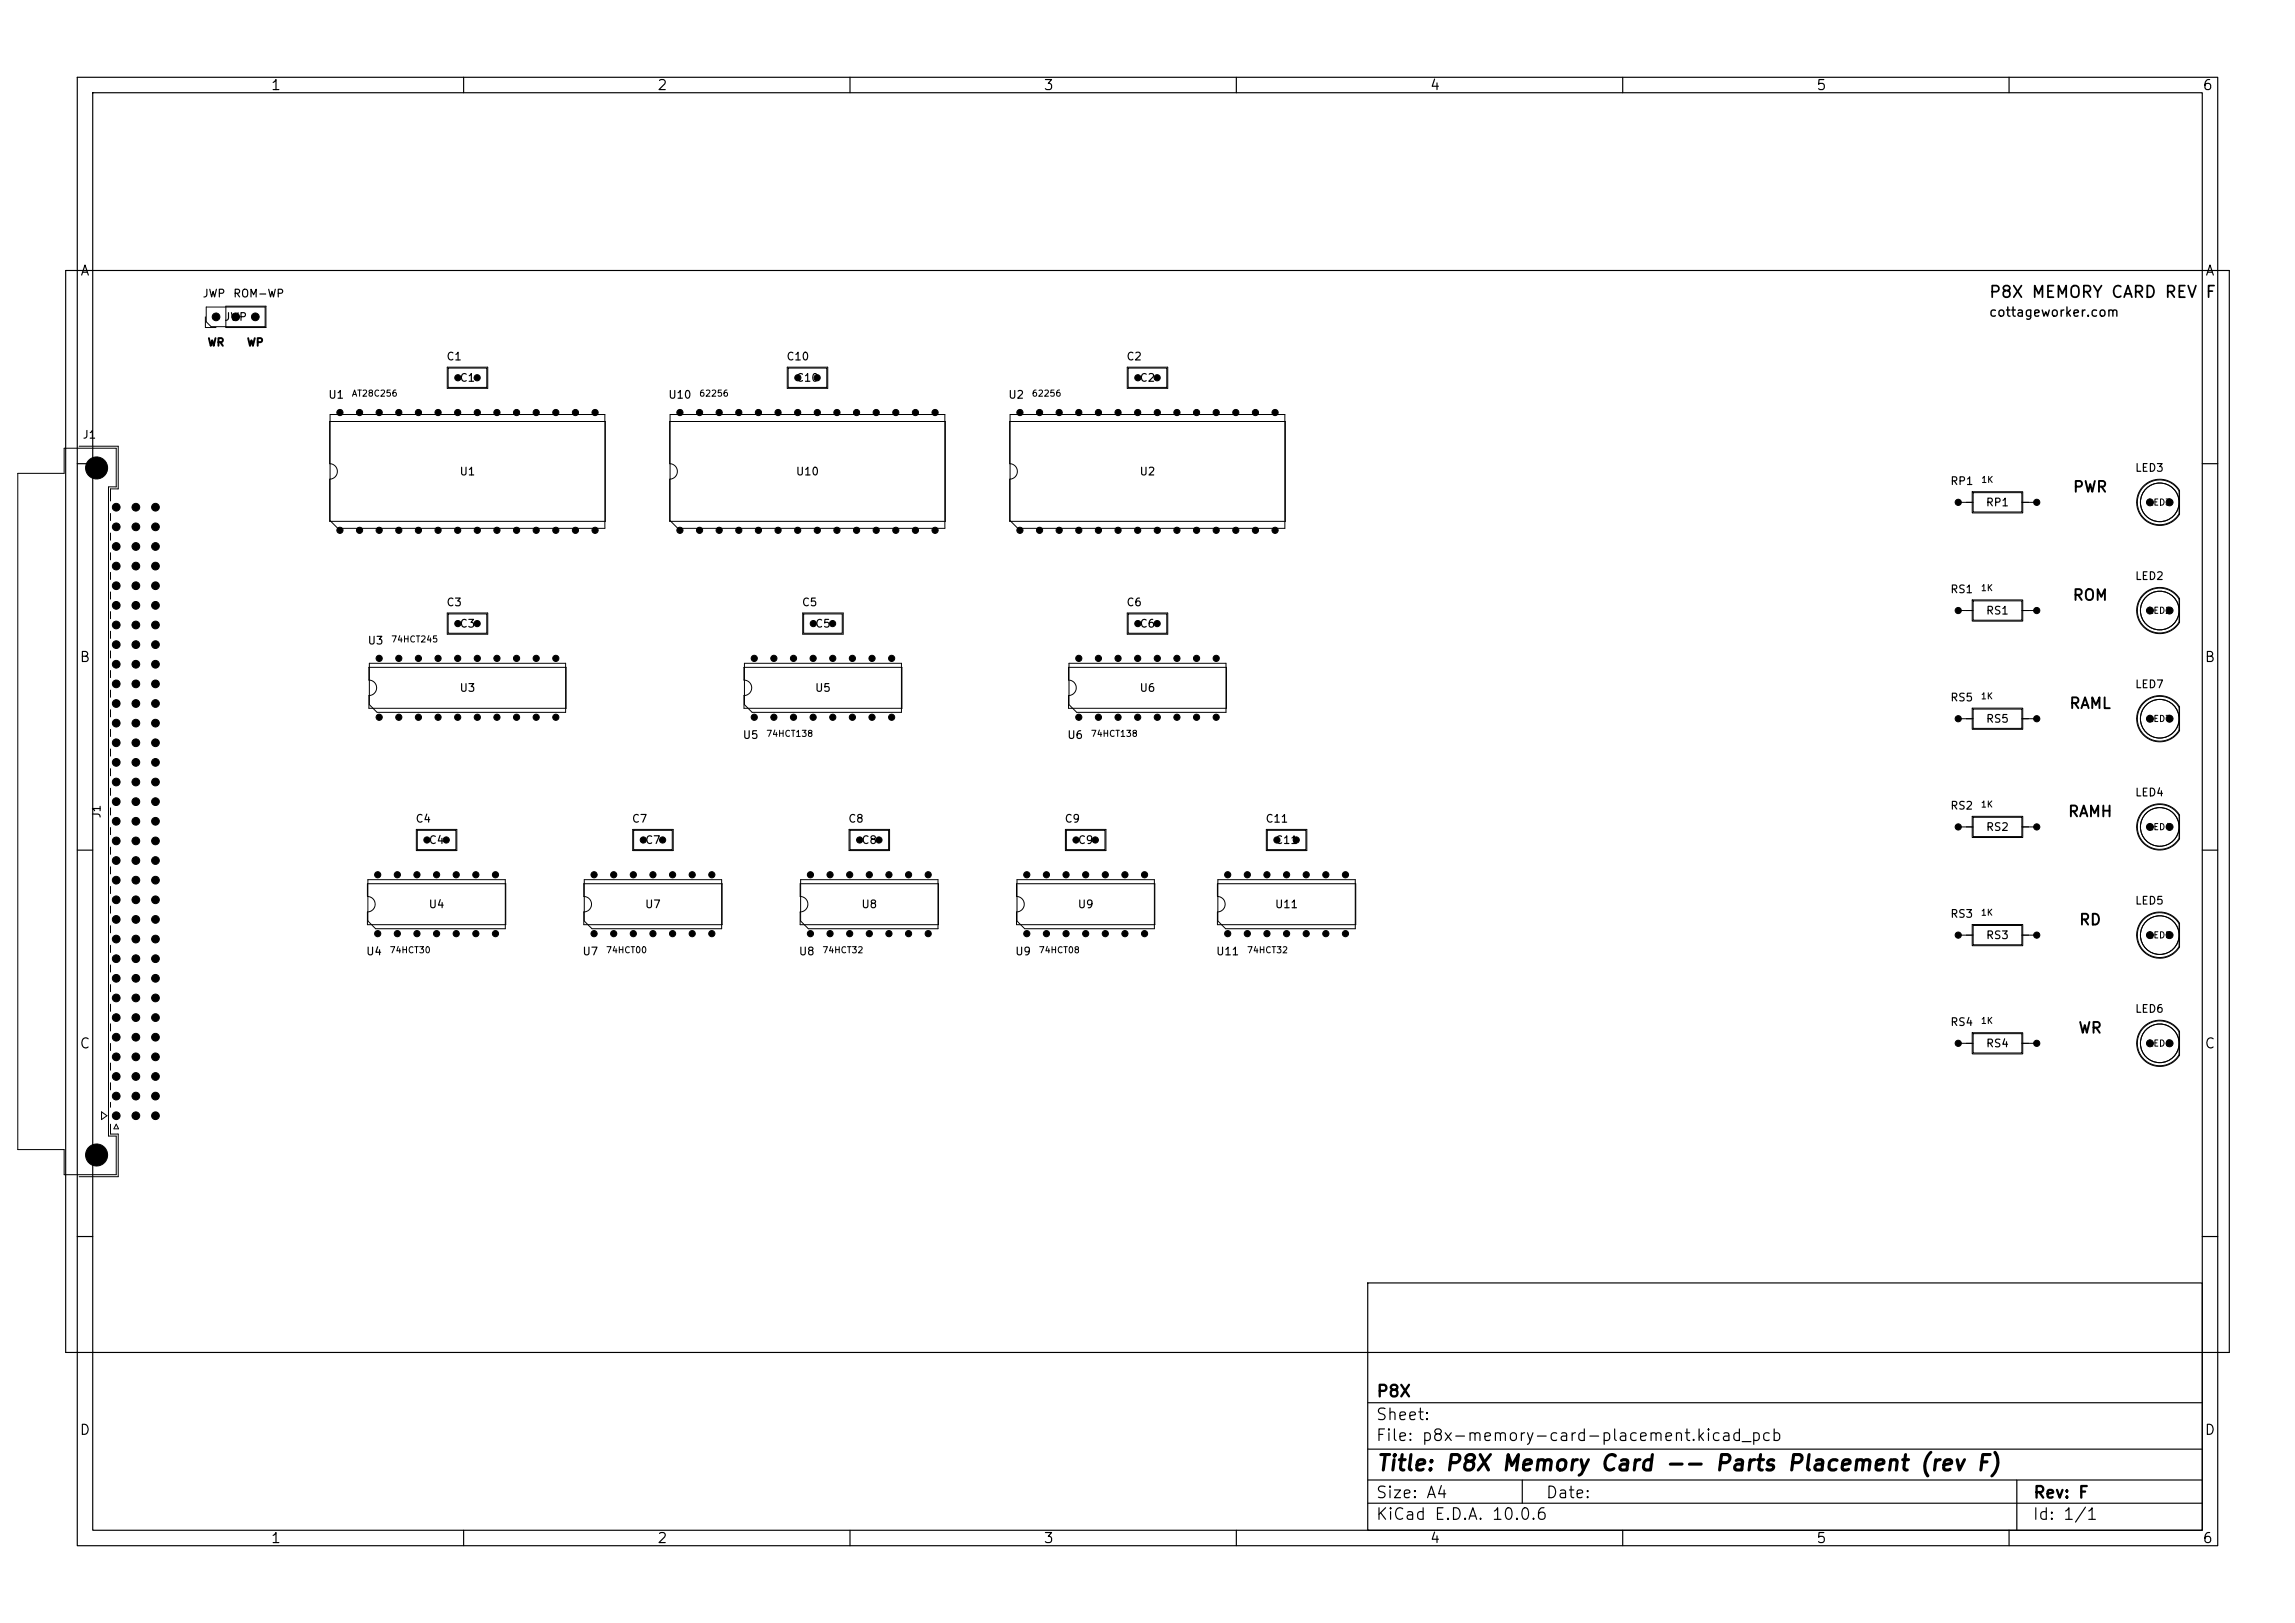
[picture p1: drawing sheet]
<svg xmlns="http://www.w3.org/2000/svg" width="297mm" height="210mm" viewBox="0 0 297 210" stroke-linecap="round" stroke-linejoin="round" font-family="sans-serif">
<defs><g id="words">
<text font-size="2" x="178" y="190.8">Title: P8X Memory Card -- Parts Placement (rev F)</text>
<g font-size="1.5">
<text x="257.3" y="38.9">P8X MEMORY CARD REV</text>
<text x="285.3" y="38.9">F</text>
<text x="178" y="184.1">Sheet:</text>
<text x="178" y="181.1">P8X</text>
<text x="178" y="186.8">File: p8x-memory-card-placement.kicad_pcb</text>
<text x="178" y="197">KiCad E.D.A. 10.0.6</text>
<text x="178" y="194.2">Size: A4</text>
<text x="200" y="194.2">Date:</text>
<text x="263" y="197">Id: 1/1</text>
<text x="263" y="194.2">Rev: F</text>
</g>
<g font-size="1.4">
<text x="268.2" y="64.1">PWR</text>
<text x="268.1" y="78.1">ROM</text>
<text x="267.7" y="92.1">RAML</text>
<text x="267.5" y="106.1">RAMH</text>
<text x="269" y="120.1">RD</text>
<text x="268.9" y="134.1">WR</text>
</g>
<g font-size="1.3">
<text x="35" y="12">1</text>
<text x="85" y="12">2</text>
<text x="135" y="12">3</text>
<text x="185" y="12">4</text>
<text x="235" y="12">5</text>
<text x="285" y="12">6</text>
<text x="10.3" y="36">A</text>
<text x="285.3" y="36">A</text>
<text x="10.2" y="86">B</text>
<text x="285.2" y="86">B</text>
<text x="10.2" y="136">C</text>
<text x="285.2" y="136">C</text>
<text x="10.2" y="186">D</text>
<text x="285.2" y="186">D</text>
<text x="35" y="200">1</text>
<text x="85" y="200">2</text>
<text x="135" y="200">3</text>
<text x="185" y="200">4</text>
<text x="235" y="200">5</text>
<text x="285" y="200">6</text>
</g>
<text font-size="1.2" x="257.3" y="41.3">cottageworker.com</text>
<g font-size="1">
<text x="26.1" y="38.7">JWP</text>
<text x="28.9" y="41.8">JWP</text>
<text x="30.1" y="38.7">ROM-WP</text>
<text x="26.8" y="45.1">WR</text>
<text x="31.9" y="45.1">WP</text>
<text x="57.7" y="46.9">C1</text>
<text x="101.7" y="46.9">C10</text>
<text x="145.7" y="46.9">C2</text>
<text x="42.4" y="51.8">U1</text>
<text x="59.4" y="49.6">C1</text>
<text x="86.4" y="51.8">U10</text>
<text x="102.9" y="49.6">C10</text>
<text x="130.4" y="51.8">U2</text>
<text x="147.4" y="49.6">C2</text>
<text x="10.6" y="57">J1</text>
<text x="59.4" y="61.8">U1</text>
<text x="102.9" y="61.8">U10</text>
<text x="147.4" y="61.8">U2</text>
<text x="252.3" y="63">RP1</text>
<text x="256.9" y="65.8">RP1</text>
<text x="276.2" y="61.3">LED3</text>
<text x="252.3" y="77">RS1</text>
<text x="276.2" y="75.3">LED2</text>
<text x="47.5" y="83.6">U3</text>
<text x="57.7" y="78.7">C3</text>
<text x="59.4" y="81.4">C3</text>
<text x="103.7" y="78.7">C5</text>
<text x="105.4" y="81.4">C5</text>
<text x="145.7" y="78.7">C6</text>
<text x="147.4" y="81.4">C6</text>
<text x="256.9" y="79.8">RS1</text>
<text x="59.4" y="89.8">U3</text>
<text x="105.4" y="89.8">U5</text>
<text x="147.4" y="89.8">U6</text>
<text x="276.2" y="89.3">LED7</text>
<text x="96" y="95.9">U5</text>
<text x="138" y="95.9">U6</text>
<text x="252.3" y="91">RS5</text>
<text x="256.9" y="93.8">RS5</text>
<text x="13.3" y="106" transform="rotate(-90 13.3 106)">J1</text>
<text x="53.7" y="106.7">C4</text>
<text x="81.7" y="106.7">C7</text>
<text x="109.7" y="106.7">C8</text>
<text x="137.7" y="106.7">C9</text>
<text x="163.7" y="106.7">C11</text>
<text x="252.3" y="105">RS2</text>
<text x="256.9" y="107.8">RS2</text>
<text x="276.2" y="103.3">LED4</text>
<text x="55.4" y="109.4">C4</text>
<text x="83.4" y="109.4">C7</text>
<text x="111.4" y="109.4">C8</text>
<text x="139.4" y="109.4">C9</text>
<text x="164.9" y="109.4">C11</text>
<text x="55.4" y="117.8">U4</text>
<text x="83.4" y="117.8">U7</text>
<text x="111.4" y="117.8">U8</text>
<text x="139.4" y="117.8">U9</text>
<text x="164.9" y="117.8">U11</text>
<text x="252.3" y="119">RS3</text>
<text x="276.2" y="117.3">LED5</text>
<text x="47.3" y="123.9">U4</text>
<text x="75.3" y="123.9">U7</text>
<text x="103.3" y="123.9">U8</text>
<text x="131.3" y="123.9">U9</text>
<text x="157.3" y="123.9">U11</text>
<text x="256.9" y="121.8">RS3</text>
<text x="276.2" y="131.3">LED6</text>
<text x="252.3" y="133">RS4</text>
<text x="256.9" y="135.8">RS4</text>
</g>
<g font-size=".8">
<text x="45.5" y="51.5">AT28C256</text>
<text x="90.4" y="51.5">62256</text>
<text x="133.5" y="51.5">62256</text>
<text x="256.3" y="62.7">1K</text>
<text x="278" y="65.6">LED3</text>
<text x="256.3" y="76.7">1K</text>
<text x="50.6" y="83.3">74HCT245</text>
<text x="278" y="79.6">LED2</text>
<text x="99.1" y="95.5">74HCT138</text>
<text x="141.1" y="95.5">74HCT138</text>
<text x="256.3" y="90.7">1K</text>
<text x="278" y="93.6">LED7</text>
<text x="256.3" y="104.7">1K</text>
<text x="278" y="107.6">LED4</text>
<text x="256.3" y="118.7">1K</text>
<text x="50.4" y="123.5">74HCT30</text>
<text x="78.4" y="123.5">74HCT00</text>
<text x="106.4" y="123.5">74HCT32</text>
<text x="134.4" y="123.5">74HCT08</text>
<text x="161.3" y="123.5">74HCT32</text>
<text x="278" y="121.6">LED5</text>
<text x="256.3" y="132.7">1K</text>
<text x="278" y="135.6">LED6</text>
</g>
</g></defs>
<g fill="none" stroke="#000" stroke-width=".15">
<path d="M10 10h277v190h-277zM12 12h273v186h-273zM60 10v2M110 10v2M160 10v2M210 10v2M260 10v2M8.5 35h280v140h-280zM10 60h2M285 60h2M10 110h2M285 110h2"/>
<path d="M10 160h2M177 166h108v32h-108zM285 160h2M60 198v2M110 198v2M160 198v2M177 194.5h108M177 191.5h108M177 187.5h108M177 181.5h108M197 191.5v3M210 198v2"/>
<path d="M260 198v2M261 191.5v6.5"/>
</g>
<g fill="none" stroke="#000" stroke-width=".13">
<path d="M26.7 39.7h7.6v2.6h-7l-.6-.7zM29.2 39.6h5.2v2.8h-5.2zM10.2 57.7h5.1v5.6h-1v1.5M26.6 41v1.4h1.4M42.7 54.5h35.6v13h-35.6v-5.5a1 1 0 0 0 1-1 1 1 0 0 0-1-1zM42.7 53.6h35.6v14.8h-34.6l-1-1zM57.9 47.5h5.2v2.8h-5.2zM58 47.6h5v2.5h-5zM86.7 54.5h35.6v13h-35.6v-5.5a1 1 0 0 0 1-1 1 1 0 0 0-1-1zM86.7 53.6h35.6v14.8h-34.6l-1-1zM101.9 47.5h5.2v2.8h-5.2zM102 47.6h5v2.5h-5z"/>
<path d="M130.7 54.5h35.6v13h-35.6v-5.5a1 1 0 0 0 1-1 1 1 0 0 0-1-1zM130.7 53.6h35.6v14.8h-34.6l-1-1zM145.9 47.5h5.2v2.8h-5.2zM146 47.6h5v2.5h-5zM2.3 61.3h6v-3.3h6.7v5h-1v84h1v5h-6.7v-3.2h-6zM14.3 66.4v1M14.3 69v.9M14.3 71.5v.9M14.3 74.1v.9M14.3 76.6v.9M14.3 79.1v1M57.9 79.3h5.2v2.8h-5.2z"/>
<path d="M58 79.4h5v2.5h-5zM103.9 79.3h5.2v2.8h-5.2zM104 79.4h5v2.5h-5zM145.9 79.3h5.2v2.8h-5.2zM146 79.4h5v2.5h-5zM253.4 79h1.9M253.4 65h1.9M255.2 77.6h6.6v2.8h-6.6zM255.2 63.6h6.6v2.8h-6.6zM255.3 77.7h6.4v2.6h-6.4zM255.3 63.7h6.4v2.6h-6.4zM261.6 79h2"/>
<path d="M261.6 65h2M277.3 62.9a2.99 2.99 0 0 1 4.8 .6v3a2.99 2.99 0 0 1-4.4 .9 2.99 2.99 0 0 1-.4-4.5zM277.3 76.9a2.99 2.99 0 0 1 4.8 .6v3a2.99 2.99 0 0 1-4.4 .9 2.99 2.99 0 0 1-.4-4.5zM277.4 63a2.9 2.9 0 0 1 4.6 .5v3a2.9 2.9 0 0 1-4.3 .8 2.9 2.9 0 0 1-.3-4.3zM277.4 77a2.9 2.9 0 0 1 4.6 .5v3a2.9 2.9 0 0 1-4.3 .8 2.9 2.9 0 0 1-.3-4.3zM14.3 81.7v.9M14.3 84.2v.9M14.3 86.8v.9M14.3 89.3v.9M14.3 91.8v1M14.3 94.4v.9M14.3 96.9v.9"/>
<path d="M14.3 99.5v.9M47.7 86.4h25.6v5.3h-25.6v-1.7a1 1 0 0 0 1-1 1 1 0 0 0-1-1zM47.8 85.8h25.4v6.4h-24.4l-1-1zM96.3 86.4h20.4v5.3h-20.4v-1.7a1 1 0 0 0 1-1 1 1 0 0 0-1-1zM96.3 85.8h20.4v6.4h-19.4l-1-1zM138.3 86.4h20.4v5.3h-20.4v-1.7a1 1 0 0 0 1-1 1 1 0 0 0-1-1zM138.3 85.8h20.4v6.4h-19.4l-1-1zM253.4 93h1.9M255.2 91.6h6.6v2.8h-6.6zM255.3 91.7h6.4v2.6h-6.4zM261.6 93h2M277.3 90.9a2.99 2.99 0 0 1 4.8 .6v3a2.99 2.99 0 0 1-4.4 .9 2.99 2.99 0 0 1-.4-4.5z"/>
<path d="M277.4 91a2.9 2.9 0 0 1 4.6 .5v3a2.9 2.9 0 0 1-4.3 .8 2.9 2.9 0 0 1-.3-4.3zM14.3 102v.9M14.3 104.5v1M14.3 107.1v.9M14.3 109.6v.9M14.3 112.2v.9M14.3 114.7v.9M14.3 117.2v1M14.3 119.8v.9M47.5 114.4h17.9v5.3h-17.9l.1-1.7a1 1 0 0 0 1-1 1 1 0 0 0-1-1zM47.6 113.8h17.8v6.4h-16.8l-1-1zM53.9 107.3h5.2v2.8h-5.2z"/>
<path d="M54 107.4h5v2.5h-5zM75.5 114.4h18v5.3h-18l.1-1.7a1 1 0 0 0 1-1 1 1 0 0 0-1-1zM75.6 113.8h17.8v6.4h-16.8l-1-1zM81.9 107.3h5.2v2.8h-5.2zM82 107.4h5v2.5h-5zM103.5 114.4h17.9v5.3h-17.9v-1.7a1 1 0 0 0 1-1 1 1 0 0 0-1-1zM103.6 113.8h17.8v6.4h-16.8l-1-1zM109.9 107.3h5.2v2.8h-5.2zM110 107.4h5v2.5h-5zM131.6 114.4h17.8v5.3h-17.8l-.1-1.7a1 1 0 0 0 1-1 1 1 0 0 0-1-1zM131.6 113.8h17.8v6.4h-16.8l-1-1zM137.9 107.3h5.2v2.8h-5.2z"/>
<path d="M138 107.4h5v2.5h-5zM157.5 114.4h18v5.3h-18l.1-1.7a1 1 0 0 0 1-1 1 1 0 0 0-1-1zM157.6 113.8h17.8v6.4h-16.8l-1-1zM163.9 107.3h5.2v2.8h-5.2zM164 107.4h5v2.5h-5zM253.4 107h1.9M255.2 119.6h6.6v2.8h-6.6zM255.2 105.6h6.6v2.8h-6.6zM255.3 119.8h6.4v2.4h-6.4zM255.3 105.8h6.4v2.4h-6.4zM261.6 107h2M277.3 118.9a2.99 2.99 0 0 1 4.8 .6v3a2.99 2.99 0 0 1-4.4 .9 2.99 2.99 0 0 1-.4-4.5z"/>
<path d="M277.4 119a2.9 2.9 0 0 1 4.6 .5v3a2.9 2.9 0 0 1-4.3 .8 2.9 2.9 0 0 1-.3-4.3zM277.4 105a2.9 2.9 0 0 1 4.6 .5v3a2.9 2.9 0 0 1-4.3 .8 2.9 2.9 0 0 1-.3-4.3zM282.1 105.5v3a2.99 2.99 0 0 1-4.5 .8 2.99 2.99 0 0 1 0-4.6 2.99 2.99 0 0 1 4.5 .8M14.3 122.3v.9M14.3 124.9v.9M14.3 127.4v.9M14.3 129.9v1M14.3 132.5v.9M14.3 135v.9M14.3 137.6v.9M253.4 135h1.9M253.4 121h1.9"/>
<path d="M255.2 133.6h6.6v2.8h-6.6zM255.3 133.8h6.4v2.4h-6.4zM261.6 135h2M261.6 121h2M277.3 132.9a2.99 2.99 0 0 1 4.8 .6v3a2.99 2.99 0 0 1-4.4 .9 2.99 2.99 0 0 1-.4-4.5zM277.4 133a2.9 2.9 0 0 1 4.6 .5v3a2.9 2.9 0 0 1-4.3 .8 2.9 2.9 0 0 1-.3-4.3zM13.1 143.9l.7 .5-.7 .5zM14.3 145.5v1.2h1v5.6h-5.1M14.3 140.1v.9M14.3 142.6v.7M15 145.5l.3 .6h-.6z"/>
<circle cx="279.5" cy="65" r="2.5"/>
<circle cx="279.5" cy="79" r="2.5"/>
<circle cx="279.5" cy="93" r="2.5"/>
<circle cx="279.5" cy="107" r="2.5"/>
<circle cx="279.5" cy="135" r="2.5"/>
<circle cx="279.5" cy="121" r="2.5"/>
</g>
<g fill="#000" stroke="#000" stroke-width=".13">
<circle cx="28" cy="41" r=".5"/>
<circle cx="30.5" cy="41" r=".5"/>
<circle cx="33" cy="41" r=".5"/>
<circle cx="44" cy="53.4" r=".4"/>
<circle cx="46.5" cy="53.4" r=".4"/>
<circle cx="49.1" cy="53.4" r=".4"/>
<circle cx="51.6" cy="53.4" r=".4"/>
<circle cx="54.1" cy="53.4" r=".4"/>
<circle cx="56.7" cy="53.4" r=".4"/>
<circle cx="59.2" cy="53.4" r=".4"/>
<circle cx="59.3" cy="48.9" r=".4"/>
<circle cx="61.7" cy="48.9" r=".4"/>
<circle cx="61.8" cy="53.4" r=".4"/>
<circle cx="64.3" cy="53.4" r=".4"/>
<circle cx="66.8" cy="53.4" r=".4"/>
<circle cx="69.4" cy="53.4" r=".4"/>
<circle cx="71.9" cy="53.4" r=".4"/>
<circle cx="74.5" cy="53.4" r=".4"/>
<circle cx="77" cy="53.4" r=".4"/>
<circle cx="88" cy="53.4" r=".4"/>
<circle cx="90.5" cy="53.4" r=".4"/>
<circle cx="93.1" cy="53.4" r=".4"/>
<circle cx="95.6" cy="53.4" r=".4"/>
<circle cx="98.1" cy="53.4" r=".4"/>
<circle cx="100.7" cy="53.4" r=".4"/>
<circle cx="103.2" cy="53.4" r=".4"/>
<circle cx="103.2" cy="48.9" r=".4"/>
<circle cx="105.8" cy="48.9" r=".4"/>
<circle cx="105.8" cy="53.4" r=".4"/>
<circle cx="108.3" cy="53.4" r=".4"/>
<circle cx="110.8" cy="53.4" r=".4"/>
<circle cx="113.4" cy="53.4" r=".4"/>
<circle cx="115.9" cy="53.4" r=".4"/>
<circle cx="118.5" cy="53.4" r=".4"/>
<circle cx="121" cy="53.4" r=".4"/>
<circle cx="132" cy="53.4" r=".4"/>
<circle cx="134.5" cy="53.4" r=".4"/>
<circle cx="137.1" cy="53.4" r=".4"/>
<circle cx="139.6" cy="53.4" r=".4"/>
<circle cx="142.1" cy="53.4" r=".4"/>
<circle cx="144.7" cy="53.4" r=".4"/>
<circle cx="147.2" cy="53.4" r=".4"/>
<circle cx="147.3" cy="48.9" r=".4"/>
<circle cx="149.7" cy="48.9" r=".4"/>
<circle cx="149.8" cy="53.4" r=".4"/>
<circle cx="152.3" cy="53.4" r=".4"/>
<circle cx="154.8" cy="53.4" r=".4"/>
<circle cx="157.4" cy="53.4" r=".4"/>
<circle cx="159.9" cy="53.4" r=".4"/>
<circle cx="162.5" cy="53.4" r=".4"/>
<circle cx="165" cy="53.4" r=".4"/>
<circle cx="12.5" cy="60.5" r="1.42"/>
<circle cx="15" cy="70.7" r=".5"/>
<circle cx="15" cy="68.2" r=".5"/>
<circle cx="15" cy="65.6" r=".5"/>
<circle cx="15" cy="78.3" r=".5"/>
<circle cx="15" cy="75.8" r=".5"/>
<circle cx="15" cy="73.2" r=".5"/>
<circle cx="17.6" cy="70.7" r=".5"/>
<circle cx="17.6" cy="65.6" r=".5"/>
<circle cx="17.6" cy="78.3" r=".5"/>
<circle cx="17.6" cy="75.8" r=".5"/>
<circle cx="17.6" cy="68.2" r=".5"/>
<circle cx="17.6" cy="73.2" r=".5"/>
<circle cx="20.1" cy="70.7" r=".5"/>
<circle cx="20.1" cy="65.6" r=".5"/>
<circle cx="20.1" cy="78.3" r=".5"/>
<circle cx="20.1" cy="73.2" r=".5"/>
<circle cx="20.1" cy="68.2" r=".5"/>
<circle cx="20.1" cy="75.8" r=".5"/>
<circle cx="44" cy="68.6" r=".4"/>
<circle cx="46.5" cy="68.6" r=".4"/>
<circle cx="49.1" cy="68.6" r=".4"/>
<circle cx="51.6" cy="68.6" r=".4"/>
<circle cx="54.1" cy="68.6" r=".4"/>
<circle cx="56.7" cy="68.6" r=".4"/>
<circle cx="59.2" cy="68.6" r=".4"/>
<circle cx="61.8" cy="68.6" r=".4"/>
<circle cx="64.3" cy="68.6" r=".4"/>
<circle cx="66.8" cy="68.6" r=".4"/>
<circle cx="69.4" cy="68.6" r=".4"/>
<circle cx="71.9" cy="68.6" r=".4"/>
<circle cx="74.5" cy="68.6" r=".4"/>
<circle cx="77" cy="68.6" r=".4"/>
<circle cx="88" cy="68.6" r=".4"/>
<circle cx="90.5" cy="68.6" r=".4"/>
<circle cx="93.1" cy="68.6" r=".4"/>
<circle cx="95.6" cy="68.6" r=".4"/>
<circle cx="98.1" cy="68.6" r=".4"/>
<circle cx="100.7" cy="68.6" r=".4"/>
<circle cx="103.2" cy="68.6" r=".4"/>
<circle cx="105.8" cy="68.6" r=".4"/>
<circle cx="108.3" cy="68.6" r=".4"/>
<circle cx="110.8" cy="68.6" r=".4"/>
<circle cx="113.4" cy="68.6" r=".4"/>
<circle cx="115.9" cy="68.6" r=".4"/>
<circle cx="118.5" cy="68.6" r=".4"/>
<circle cx="121" cy="68.6" r=".4"/>
<circle cx="132" cy="68.6" r=".4"/>
<circle cx="134.5" cy="68.6" r=".4"/>
<circle cx="137.1" cy="68.6" r=".4"/>
<circle cx="139.6" cy="68.6" r=".4"/>
<circle cx="142.1" cy="68.6" r=".4"/>
<circle cx="144.7" cy="68.6" r=".4"/>
<circle cx="147.2" cy="68.6" r=".4"/>
<circle cx="149.8" cy="68.6" r=".4"/>
<circle cx="152.3" cy="68.6" r=".4"/>
<circle cx="154.8" cy="68.6" r=".4"/>
<circle cx="157.4" cy="68.6" r=".4"/>
<circle cx="159.9" cy="68.6" r=".4"/>
<circle cx="162.5" cy="68.6" r=".4"/>
<circle cx="165" cy="68.6" r=".4"/>
<circle cx="253.4" cy="65" r=".4"/>
<circle cx="253.4" cy="79" r=".4"/>
<circle cx="263.6" cy="65" r=".4"/>
<circle cx="263.6" cy="79" r=".4"/>
<circle cx="278.2" cy="65" r=".45"/>
<circle cx="278.2" cy="79" r=".45"/>
<circle cx="280.8" cy="65" r=".45"/>
<circle cx="280.8" cy="79" r=".45"/>
<circle cx="15" cy="93.6" r=".5"/>
<circle cx="15" cy="85.9" r=".5"/>
<circle cx="15" cy="98.6" r=".5"/>
<circle cx="15" cy="80.9" r=".5"/>
<circle cx="15" cy="88.5" r=".5"/>
<circle cx="15" cy="83.4" r=".5"/>
<circle cx="15" cy="91" r=".5"/>
<circle cx="15" cy="96.1" r=".5"/>
<circle cx="17.6" cy="88.5" r=".5"/>
<circle cx="17.6" cy="98.6" r=".5"/>
<circle cx="17.6" cy="85.9" r=".5"/>
<circle cx="17.6" cy="93.6" r=".5"/>
<circle cx="17.6" cy="80.9" r=".5"/>
<circle cx="17.6" cy="96.1" r=".5"/>
<circle cx="17.6" cy="91" r=".5"/>
<circle cx="17.6" cy="83.4" r=".5"/>
<circle cx="20.1" cy="85.9" r=".5"/>
<circle cx="20.1" cy="80.9" r=".5"/>
<circle cx="20.1" cy="83.4" r=".5"/>
<circle cx="20.1" cy="93.6" r=".5"/>
<circle cx="20.1" cy="88.5" r=".5"/>
<circle cx="20.1" cy="96.1" r=".5"/>
<circle cx="20.1" cy="91" r=".5"/>
<circle cx="20.1" cy="98.6" r=".5"/>
<circle cx="49.1" cy="85.2" r=".4"/>
<circle cx="49.1" cy="92.8" r=".4"/>
<circle cx="51.6" cy="92.8" r=".4"/>
<circle cx="51.6" cy="85.2" r=".4"/>
<circle cx="54.1" cy="85.2" r=".4"/>
<circle cx="54.1" cy="92.8" r=".4"/>
<circle cx="56.7" cy="85.2" r=".4"/>
<circle cx="56.7" cy="92.8" r=".4"/>
<circle cx="59.2" cy="85.2" r=".4"/>
<circle cx="59.2" cy="92.8" r=".4"/>
<circle cx="59.3" cy="80.7" r=".4"/>
<circle cx="61.7" cy="80.7" r=".4"/>
<circle cx="61.8" cy="92.8" r=".4"/>
<circle cx="61.8" cy="85.2" r=".4"/>
<circle cx="64.3" cy="92.8" r=".4"/>
<circle cx="64.3" cy="85.2" r=".4"/>
<circle cx="66.8" cy="92.8" r=".4"/>
<circle cx="66.8" cy="85.2" r=".4"/>
<circle cx="69.4" cy="85.2" r=".4"/>
<circle cx="69.4" cy="92.8" r=".4"/>
<circle cx="71.9" cy="92.8" r=".4"/>
<circle cx="71.9" cy="85.2" r=".4"/>
<circle cx="97.6" cy="85.2" r=".4"/>
<circle cx="97.6" cy="92.8" r=".4"/>
<circle cx="100.2" cy="92.8" r=".4"/>
<circle cx="100.2" cy="85.2" r=".4"/>
<circle cx="102.7" cy="85.2" r=".4"/>
<circle cx="102.7" cy="92.8" r=".4"/>
<circle cx="105.2" cy="85.2" r=".4"/>
<circle cx="105.2" cy="92.8" r=".4"/>
<circle cx="105.2" cy="80.7" r=".4"/>
<circle cx="107.8" cy="80.7" r=".4"/>
<circle cx="107.8" cy="92.8" r=".4"/>
<circle cx="107.8" cy="85.2" r=".4"/>
<circle cx="110.3" cy="85.2" r=".4"/>
<circle cx="110.3" cy="92.8" r=".4"/>
<circle cx="112.9" cy="92.8" r=".4"/>
<circle cx="112.9" cy="85.2" r=".4"/>
<circle cx="115.4" cy="85.2" r=".4"/>
<circle cx="115.4" cy="92.8" r=".4"/>
<circle cx="139.6" cy="92.8" r=".4"/>
<circle cx="139.6" cy="85.2" r=".4"/>
<circle cx="142.2" cy="92.8" r=".4"/>
<circle cx="142.2" cy="85.2" r=".4"/>
<circle cx="144.7" cy="85.2" r=".4"/>
<circle cx="144.7" cy="92.8" r=".4"/>
<circle cx="147.2" cy="92.8" r=".4"/>
<circle cx="147.2" cy="85.2" r=".4"/>
<circle cx="147.3" cy="80.7" r=".4"/>
<circle cx="149.7" cy="80.7" r=".4"/>
<circle cx="149.8" cy="85.2" r=".4"/>
<circle cx="149.8" cy="92.8" r=".4"/>
<circle cx="152.3" cy="92.8" r=".4"/>
<circle cx="152.3" cy="85.2" r=".4"/>
<circle cx="154.9" cy="92.8" r=".4"/>
<circle cx="154.9" cy="85.2" r=".4"/>
<circle cx="157.4" cy="92.8" r=".4"/>
<circle cx="157.4" cy="85.2" r=".4"/>
<circle cx="253.4" cy="93" r=".4"/>
<circle cx="263.6" cy="93" r=".4"/>
<circle cx="278.2" cy="93" r=".45"/>
<circle cx="280.8" cy="93" r=".45"/>
<circle cx="15" cy="101.2" r=".5"/>
<circle cx="15" cy="116.4" r=".5"/>
<circle cx="15" cy="106.3" r=".5"/>
<circle cx="15" cy="113.9" r=".5"/>
<circle cx="15" cy="108.8" r=".5"/>
<circle cx="15" cy="119" r=".5"/>
<circle cx="15" cy="103.7" r=".5"/>
<circle cx="15" cy="111.3" r=".5"/>
<circle cx="17.6" cy="106.3" r=".5"/>
<circle cx="17.6" cy="108.8" r=".5"/>
<circle cx="17.6" cy="119" r=".5"/>
<circle cx="17.6" cy="116.4" r=".5"/>
<circle cx="17.6" cy="103.7" r=".5"/>
<circle cx="17.6" cy="113.9" r=".5"/>
<circle cx="17.6" cy="101.2" r=".5"/>
<circle cx="17.6" cy="111.3" r=".5"/>
<circle cx="20.1" cy="116.4" r=".5"/>
<circle cx="20.1" cy="101.2" r=".5"/>
<circle cx="20.1" cy="119" r=".5"/>
<circle cx="20.1" cy="111.3" r=".5"/>
<circle cx="20.1" cy="106.3" r=".5"/>
<circle cx="20.1" cy="103.7" r=".5"/>
<circle cx="20.1" cy="113.9" r=".5"/>
<circle cx="20.1" cy="108.8" r=".5"/>
<circle cx="48.9" cy="113.2" r=".4"/>
<circle cx="51.4" cy="113.2" r=".4"/>
<circle cx="54" cy="113.2" r=".4"/>
<circle cx="55.2" cy="108.7" r=".4"/>
<circle cx="56.5" cy="113.2" r=".4"/>
<circle cx="57.7" cy="108.7" r=".4"/>
<circle cx="59" cy="113.2" r=".4"/>
<circle cx="61.6" cy="113.2" r=".4"/>
<circle cx="64.1" cy="113.2" r=".4"/>
<circle cx="76.9" cy="113.2" r=".4"/>
<circle cx="79.4" cy="113.2" r=".4"/>
<circle cx="82" cy="113.2" r=".4"/>
<circle cx="83.2" cy="108.7" r=".4"/>
<circle cx="84.5" cy="113.2" r=".4"/>
<circle cx="85.7" cy="108.7" r=".4"/>
<circle cx="87" cy="113.2" r=".4"/>
<circle cx="89.6" cy="113.2" r=".4"/>
<circle cx="92.1" cy="113.2" r=".4"/>
<circle cx="104.9" cy="113.2" r=".4"/>
<circle cx="107.4" cy="113.2" r=".4"/>
<circle cx="110" cy="113.2" r=".4"/>
<circle cx="111.2" cy="108.7" r=".4"/>
<circle cx="112.5" cy="113.2" r=".4"/>
<circle cx="113.7" cy="108.7" r=".4"/>
<circle cx="115" cy="113.2" r=".4"/>
<circle cx="117.6" cy="113.2" r=".4"/>
<circle cx="120.1" cy="113.2" r=".4"/>
<circle cx="132.9" cy="113.2" r=".4"/>
<circle cx="135.4" cy="113.2" r=".4"/>
<circle cx="138" cy="113.2" r=".4"/>
<circle cx="139.3" cy="108.7" r=".4"/>
<circle cx="140.5" cy="113.2" r=".4"/>
<circle cx="141.7" cy="108.7" r=".4"/>
<circle cx="143" cy="113.2" r=".4"/>
<circle cx="145.6" cy="113.2" r=".4"/>
<circle cx="148.1" cy="113.2" r=".4"/>
<circle cx="158.9" cy="113.2" r=".4"/>
<circle cx="161.4" cy="113.2" r=".4"/>
<circle cx="164" cy="113.2" r=".4"/>
<circle cx="165.3" cy="108.7" r=".4"/>
<circle cx="166.5" cy="113.2" r=".4"/>
<circle cx="167.7" cy="108.7" r=".4"/>
<circle cx="169" cy="113.2" r=".4"/>
<circle cx="171.6" cy="113.2" r=".4"/>
<circle cx="174.1" cy="113.2" r=".4"/>
<circle cx="253.4" cy="107" r=".4"/>
<circle cx="263.6" cy="107" r=".4"/>
<circle cx="278.2" cy="107" r=".45"/>
<circle cx="280.8" cy="107" r=".45"/>
<circle cx="15" cy="124" r=".5"/>
<circle cx="15" cy="121.5" r=".5"/>
<circle cx="15" cy="126.6" r=".5"/>
<circle cx="15" cy="136.7" r=".5"/>
<circle cx="15" cy="134.2" r=".5"/>
<circle cx="15" cy="139.3" r=".5"/>
<circle cx="15" cy="131.7" r=".5"/>
<circle cx="15" cy="129.1" r=".5"/>
<circle cx="17.6" cy="124" r=".5"/>
<circle cx="17.6" cy="121.5" r=".5"/>
<circle cx="17.6" cy="126.6" r=".5"/>
<circle cx="17.6" cy="136.7" r=".5"/>
<circle cx="17.6" cy="134.2" r=".5"/>
<circle cx="17.6" cy="139.3" r=".5"/>
<circle cx="17.6" cy="129.1" r=".5"/>
<circle cx="17.6" cy="131.7" r=".5"/>
<circle cx="20.1" cy="124" r=".5"/>
<circle cx="20.1" cy="121.5" r=".5"/>
<circle cx="20.1" cy="126.6" r=".5"/>
<circle cx="20.1" cy="136.7" r=".5"/>
<circle cx="20.1" cy="134.2" r=".5"/>
<circle cx="20.1" cy="131.7" r=".5"/>
<circle cx="20.1" cy="129.1" r=".5"/>
<circle cx="20.1" cy="139.3" r=".5"/>
<circle cx="48.9" cy="120.8" r=".4"/>
<circle cx="51.4" cy="120.8" r=".4"/>
<circle cx="54" cy="120.8" r=".4"/>
<circle cx="56.5" cy="120.8" r=".4"/>
<circle cx="59" cy="120.8" r=".4"/>
<circle cx="61.6" cy="120.8" r=".4"/>
<circle cx="64.1" cy="120.8" r=".4"/>
<circle cx="76.9" cy="120.8" r=".4"/>
<circle cx="79.4" cy="120.8" r=".4"/>
<circle cx="82" cy="120.8" r=".4"/>
<circle cx="84.5" cy="120.8" r=".4"/>
<circle cx="87" cy="120.8" r=".4"/>
<circle cx="89.6" cy="120.8" r=".4"/>
<circle cx="92.1" cy="120.8" r=".4"/>
<circle cx="104.9" cy="120.8" r=".4"/>
<circle cx="107.4" cy="120.8" r=".4"/>
<circle cx="110" cy="120.8" r=".4"/>
<circle cx="112.5" cy="120.8" r=".4"/>
<circle cx="115" cy="120.8" r=".4"/>
<circle cx="117.6" cy="120.8" r=".4"/>
<circle cx="120.1" cy="120.8" r=".4"/>
<circle cx="132.9" cy="120.8" r=".4"/>
<circle cx="135.4" cy="120.8" r=".4"/>
<circle cx="138" cy="120.8" r=".4"/>
<circle cx="140.5" cy="120.8" r=".4"/>
<circle cx="143" cy="120.8" r=".4"/>
<circle cx="145.6" cy="120.8" r=".4"/>
<circle cx="148.1" cy="120.8" r=".4"/>
<circle cx="158.9" cy="120.8" r=".4"/>
<circle cx="161.4" cy="120.8" r=".4"/>
<circle cx="164" cy="120.8" r=".4"/>
<circle cx="166.5" cy="120.8" r=".4"/>
<circle cx="169" cy="120.8" r=".4"/>
<circle cx="171.6" cy="120.8" r=".4"/>
<circle cx="174.1" cy="120.8" r=".4"/>
<circle cx="253.4" cy="135" r=".4"/>
<circle cx="253.4" cy="121" r=".4"/>
<circle cx="263.6" cy="121" r=".4"/>
<circle cx="263.6" cy="135" r=".4"/>
<circle cx="278.2" cy="121" r=".45"/>
<circle cx="278.2" cy="135" r=".45"/>
<circle cx="280.8" cy="121" r=".45"/>
<circle cx="280.8" cy="135" r=".45"/>
<circle cx="12.5" cy="149.4" r="1.42"/>
<circle cx="15" cy="144.4" r=".5"/>
<circle cx="15" cy="141.8" r=".5"/>
<circle cx="17.6" cy="144.4" r=".5"/>
<circle cx="17.6" cy="141.8" r=".5"/>
<circle cx="20.1" cy="141.8" r=".5"/>
<circle cx="20.1" cy="144.4" r=".5"/>
</g>
<use href="#words"/>
</svg>
